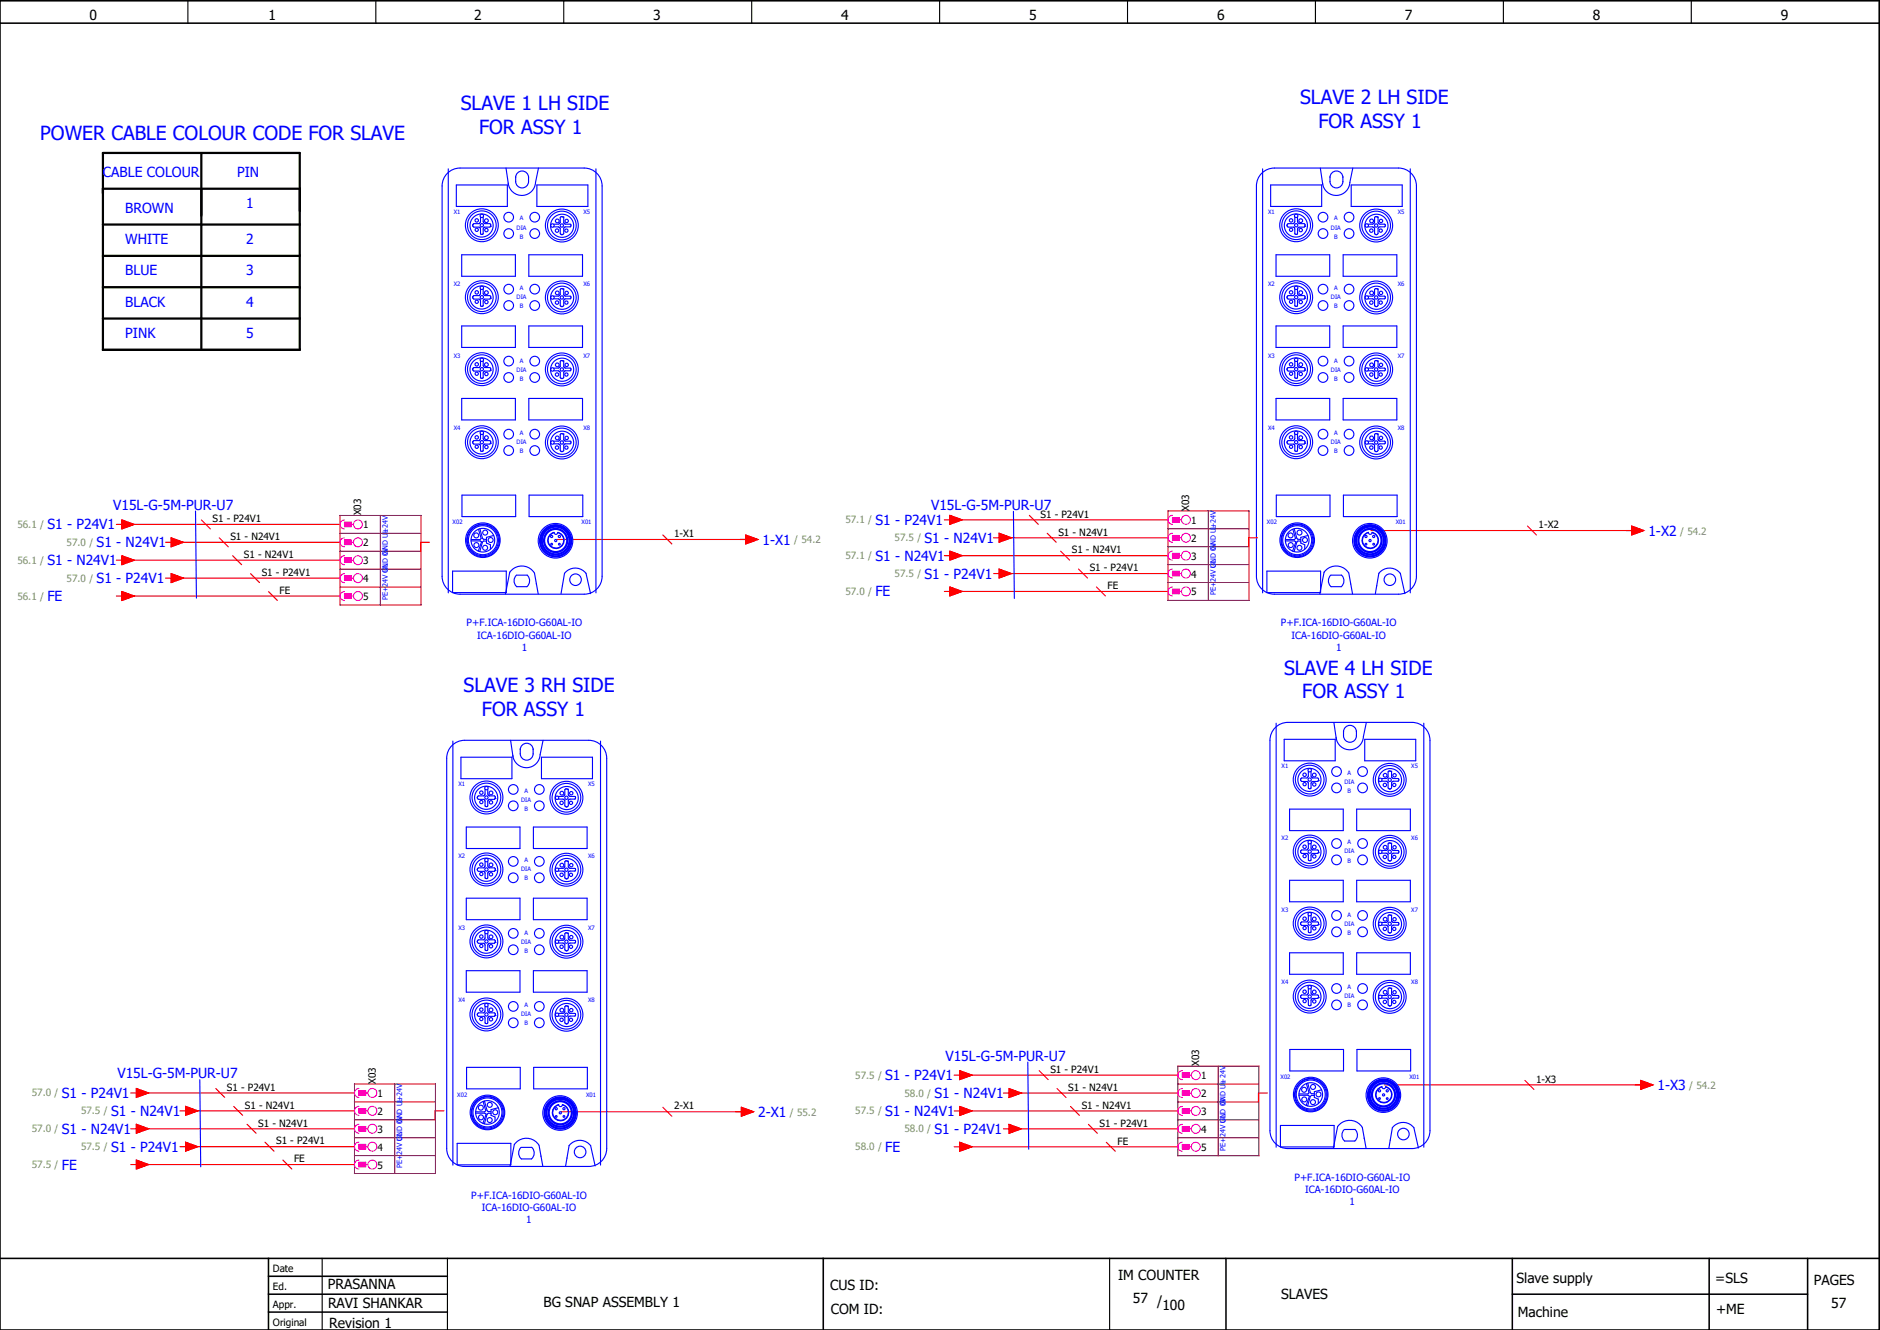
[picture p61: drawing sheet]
<svg xmlns="http://www.w3.org/2000/svg" width="420mm" height="297mm" viewBox="0 0 420 297" stroke-linecap="round" stroke-linejoin="round" font-family="sans-serif">
<defs><g id="words">
<g font-size="4.3" fill="#00f">
<text x="290.6" y="23.2">SLAVE 2 LH SIDE</text>
<text x="103" y="24.6">SLAVE 1 LH SIDE</text>
<text x="107.1" y="29.9">FOR ASSY 1</text>
<text x="294.7" y="28.5">FOR ASSY 1</text>
<text x="9" y="31.3">POWER CABLE COLOUR CODE FOR SLAVE</text>
<text x="103.6" y="154.7">SLAVE 3 RH SIDE</text>
<text x="287" y="150.7">SLAVE 4 LH SIDE</text>
<text x="291.1" y="156">FOR ASSY 1</text>
<text x="107.7" y="160">FOR ASSY 1</text>
</g>
<g font-size="3.1">
<text x="20" y="4.5">0</text>
<text x="60" y="4.5">1</text>
<text x="106" y="4.5">2</text>
<text x="146" y="4.5">3</text>
<text x="188" y="4.5">4</text>
<text x="230" y="4.5">5</text>
<text x="272" y="4.5">6</text>
<text x="314" y="4.5">7</text>
<text x="356" y="4.5">8</text>
<text x="398" y="4.5">9</text>
<text x="249.9" y="285.9">IM COUNTER</text>
<text x="338.9" y="286.7">Slave supply</text>
<text x="383.4" y="286.6">=SLS</text>
<text x="405.4" y="287.2">PAGES</text>
<text x="73.3" y="288.1">PRASANNA</text>
<text x="73.3" y="292.2">RAVI SHANKAR</text>
<text x="121.5" y="292">BG SNAP ASSEMBLY 1</text>
<text x="185.5" y="288.1">CUS ID:</text>
<text x="185.7" y="293.7">COM ID:</text>
<text x="253.2" y="291">57 /</text>
<text x="259.8" y="292.7">100</text>
<text x="286.3" y="290.3">SLAVES</text>
<text x="383.6" y="293.6">+ME</text>
<text x="409.3" y="292.2">57</text>
<text x="73.6" y="296.7">Revision 1</text>
<text x="339.2" y="294.2">Machine</text>
</g>
<g font-size="3.1" fill="#00f">
<text x="23" y="39.5">CABLE COLOUR</text>
<text x="53" y="39.5">PIN</text>
<text x="28" y="47.5">BROWN</text>
<text x="55" y="46.5">1</text>
<text x="28" y="54.5">WHITE</text>
<text x="55" y="54.5">2</text>
<text x="28" y="61.5">BLUE</text>
<text x="55" y="61.5">3</text>
<text x="28" y="68.5">BLACK</text>
<text x="55" y="68.5">4</text>
<text x="28" y="75.5">PINK</text>
<text x="55" y="75.5">5</text>
<text x="25.3" y="113.9">V15L-G-5M-PUR-U7</text>
<text x="208.1" y="114">V15L-G-5M-PUR-U7</text>
<text x="10.6" y="118.3">S1 - P24V1</text>
<text x="195.6" y="117.3">S1 - P24V1</text>
<text x="368.4" y="119.8">1-X2</text>
<text x="21.6" y="122.3">S1 - N24V1</text>
<text x="170.4" y="121.8">1-X1</text>
<text x="195.6" y="125.3">S1 - N24V1</text>
<text x="206.6" y="121.3">S1 - N24V1</text>
<text x="10.6" y="126.3">S1 - N24V1</text>
<text x="21.6" y="130.3">S1 - P24V1</text>
<text x="206.6" y="129.3">S1 - P24V1</text>
<text x="10.6" y="134.3">FE</text>
<text x="195.6" y="133.3">FE</text>
<text x="211.3" y="237">V15L-G-5M-PUR-U7</text>
<text x="13.8" y="245.3">S1 - P24V1</text>
<text x="26.2" y="241">V15L-G-5M-PUR-U7</text>
<text x="197.8" y="241.4">S1 - P24V1</text>
<text x="208.8" y="245.4">S1 - N24V1</text>
<text x="370.4" y="243.6">1-X3</text>
<text x="24.8" y="249.3">S1 - N24V1</text>
<text x="169.4" y="249.6">2-X1</text>
<text x="197.8" y="249.4">S1 - N24V1</text>
<text x="13.8" y="253.3">S1 - N24V1</text>
<text x="24.8" y="257.3">S1 - P24V1</text>
<text x="197.8" y="257.4">FE</text>
<text x="208.8" y="253.4">S1 - P24V1</text>
<text x="13.8" y="261.3">FE</text>
</g>
<g font-size="2.2" fill="#7ca552">
<text x="3.9" y="118">56.1 /</text>
<text x="188.9" y="116.9">57.1 /</text>
<text x="375.5" y="119.4">/ 54.2</text>
<text x="3.9" y="126">56.1 /</text>
<text x="14.9" y="122">57.0 /</text>
<text x="177.5" y="121.4">/ 54.2</text>
<text x="188.9" y="124.9">57.1 /</text>
<text x="199.9" y="120.9">57.5 /</text>
<text x="14.9" y="130">57.0 /</text>
<text x="199.9" y="128.9">57.5 /</text>
<text x="3.9" y="134">56.1 /</text>
<text x="188.9" y="132.9">57.0 /</text>
<text x="7.1" y="245">57.0 /</text>
<text x="191.1" y="241">57.5 /</text>
<text x="202.1" y="245">58.0 /</text>
<text x="377.5" y="243.3">/ 54.2</text>
<text x="18.1" y="249">57.5 /</text>
<text x="176.5" y="249.3">/ 55.2</text>
<text x="191.1" y="249">57.5 /</text>
<text x="7.1" y="253">57.0 /</text>
<text x="18.1" y="257">57.5 /</text>
<text x="191.1" y="257">58.0 /</text>
<text x="202.1" y="253">58.0 /</text>
<text x="7.1" y="261">57.5 /</text>
</g>
<g font-size="2.2">
<text x="47.5" y="116.7">S1 - P24V1</text>
<text x="80.7" y="115.2" transform="rotate(-90 80.7 115.2)">X03</text>
<text x="81.2" y="118.1">1</text>
<text x="232.6" y="115.7">S1 - P24V1</text>
<text x="236.6" y="119.7">S1 - N24V1</text>
<text x="265.8" y="114.2" transform="rotate(-90 265.8 114.2)">X03</text>
<text x="266.2" y="117">1</text>
<text x="343.9" y="118">1-X2</text>
<text x="51.5" y="120.7">S1 - N24V1</text>
<text x="54.5" y="124.7">S1 - N24V1</text>
<text x="81.2" y="122.1">2</text>
<text x="150.7" y="120">1-X1</text>
<text x="239.6" y="123.7">S1 - N24V1</text>
<text x="266.2" y="121">2</text>
<text x="266.2" y="125">3</text>
<text x="58.5" y="128.7">S1 - P24V1</text>
<text x="81.2" y="126.1">3</text>
<text x="81.2" y="130.1">4</text>
<text x="243.6" y="127.7">S1 - P24V1</text>
<text x="247.6" y="131.7">FE</text>
<text x="266.2" y="129">4</text>
<text x="62.5" y="132.7">FE</text>
<text x="81.2" y="134.1">5</text>
<text x="266.2" y="133">5</text>
<text x="234.8" y="239.7">S1 - P24V1</text>
<text x="268" y="238.2" transform="rotate(-90 268 238.2)">X03</text>
<text x="50.7" y="243.7">S1 - P24V1</text>
<text x="84" y="242.2" transform="rotate(-90 84 242.2)">X03</text>
<text x="84.4" y="245.1">1</text>
<text x="238.8" y="243.7">S1 - N24V1</text>
<text x="268.4" y="245.1">2</text>
<text x="268.4" y="241.1">1</text>
<text x="343.3" y="241.9">1-X3</text>
<text x="54.7" y="247.7">S1 - N24V1</text>
<text x="57.7" y="251.7">S1 - N24V1</text>
<text x="84.4" y="249.1">2</text>
<text x="150.7" y="247.9">2-X1</text>
<text x="241.8" y="247.7">S1 - N24V1</text>
<text x="245.8" y="251.7">S1 - P24V1</text>
<text x="268.4" y="249.1">3</text>
<text x="61.7" y="255.7">S1 - P24V1</text>
<text x="84.4" y="253.1">3</text>
<text x="84.4" y="257.1">4</text>
<text x="249.8" y="255.7">FE</text>
<text x="268.4" y="257.1">5</text>
<text x="268.4" y="253.1">4</text>
<text x="65.7" y="259.7">FE</text>
<text x="84.4" y="261.1">5</text>
<text x="61" y="284.2">Date</text>
<text x="61" y="288.2">Ed.</text>
<text x="61" y="292.2">Appr.</text>
<text x="61" y="296.2">Original</text>
</g>
<g font-size="2.2" fill="#00f">
<text x="104.3" y="140">P+F.ICA-16DIO-G60AL-IO</text>
<text x="106.6" y="142.7">ICA-16DIO-G60AL-IO</text>
<text x="286.3" y="140">P+F.ICA-16DIO-G60AL-IO</text>
<text x="288.6" y="142.7">ICA-16DIO-G60AL-IO</text>
<text x="116.6" y="145.4">1</text>
<text x="298.6" y="145.4">1</text>
<text x="289.3" y="263.8">P+F.ICA-16DIO-G60AL-IO</text>
<text x="105.3" y="267.8">P+F.ICA-16DIO-G60AL-IO</text>
<text x="291.7" y="266.5">ICA-16DIO-G60AL-IO</text>
<text x="301.6" y="269.2">1</text>
<text x="107.7" y="270.5">ICA-16DIO-G60AL-IO</text>
<text x="117.6" y="273.2">1</text>
</g>
<g font-size="1.6" fill="#00f">
<text x="86.6" y="119.1" transform="rotate(-90 86.6 119.1)">+24V</text>
<text x="271.7" y="118.1" transform="rotate(-90 271.7 118.1)">+24V</text>
<text x="86.6" y="123.9" transform="rotate(-90 86.6 123.9)">GND UL</text>
<text x="271.7" y="122.9" transform="rotate(-90 271.7 122.9)">GND UL</text>
<text x="86.6" y="127.9" transform="rotate(-90 86.6 127.9)">GND 0V</text>
<text x="271.7" y="126.9" transform="rotate(-90 271.7 126.9)">GND 0V</text>
<text x="86.6" y="134" transform="rotate(-90 86.6 134)">PE+24V UL</text>
<text x="271.7" y="133" transform="rotate(-90 271.7 133)">PE+24V UL</text>
<text x="273.9" y="242.1" transform="rotate(-90 273.9 242.1)">+24V</text>
<text x="89.9" y="251" transform="rotate(-90 89.9 251)">GND UL</text>
<text x="89.9" y="246.1" transform="rotate(-90 89.9 246.1)">+24V</text>
<text x="273.9" y="251" transform="rotate(-90 273.9 251)">GND 0V</text>
<text x="273.9" y="247" transform="rotate(-90 273.9 247)">GND UL</text>
<text x="89.9" y="255" transform="rotate(-90 89.9 255)">GND 0V</text>
<text x="273.9" y="257.1" transform="rotate(-90 273.9 257.1)">PE+24V UL</text>
<text x="89.9" y="261.1" transform="rotate(-90 89.9 261.1)">PE+24V UL</text>
</g>
<g font-size="1.3" fill="#00f">
<text x="101.4" y="47.7">X1</text>
<text x="130.4" y="47.7">X5</text>
<text x="283.4" y="47.7">X1</text>
<text x="312.4" y="47.7">X5</text>
<text x="115.5" y="51.3">DIA</text>
<text x="116.2" y="49.2">A</text>
<text x="116.2" y="53.3">B</text>
<text x="297.5" y="51.3">DIA</text>
<text x="298.2" y="49.2">A</text>
<text x="298.2" y="53.3">B</text>
<text x="101.4" y="63.8">X2</text>
<text x="116.2" y="64.8">A</text>
<text x="130.4" y="63.8">X6</text>
<text x="283.4" y="63.8">X2</text>
<text x="298.2" y="64.8">A</text>
<text x="312.4" y="63.8">X6</text>
<text x="115.5" y="66.8">DIA</text>
<text x="116.2" y="68.9">B</text>
<text x="297.5" y="66.8">DIA</text>
<text x="298.2" y="68.9">B</text>
<text x="101.4" y="79.9">X3</text>
<text x="115.5" y="83.1">DIA</text>
<text x="116.2" y="81">A</text>
<text x="130.4" y="79.9">X7</text>
<text x="283.4" y="79.9">X3</text>
<text x="297.5" y="83.1">DIA</text>
<text x="298.2" y="81">A</text>
<text x="312.4" y="79.9">X7</text>
<text x="116.2" y="85.1">B</text>
<text x="298.2" y="85.1">B</text>
<text x="101.4" y="96">X4</text>
<text x="130.4" y="96">X8</text>
<text x="283.4" y="96">X4</text>
<text x="312.4" y="96">X8</text>
<text x="115.5" y="99.2">DIA</text>
<text x="116.2" y="97.1">A</text>
<text x="116.2" y="101.2">B</text>
<text x="297.5" y="99.2">DIA</text>
<text x="298.2" y="97.1">A</text>
<text x="298.2" y="101.2">B</text>
<text x="101.2" y="117.2">X02</text>
<text x="130" y="117.2">X01</text>
<text x="283.2" y="117.2">X02</text>
<text x="312" y="117.2">X01</text>
<text x="286.4" y="171.6">X1</text>
<text x="301.2" y="173.1">A</text>
<text x="315.4" y="171.6">X5</text>
<text x="102.4" y="175.6">X1</text>
<text x="116.5" y="179.1">DIA</text>
<text x="117.2" y="177.1">A</text>
<text x="131.4" y="175.6">X5</text>
<text x="300.5" y="175.1">DIA</text>
<text x="301.2" y="177.2">B</text>
<text x="117.2" y="181.2">B</text>
<text x="102.4" y="191.7">X2</text>
<text x="131.4" y="191.7">X6</text>
<text x="286.4" y="187.7">X2</text>
<text x="300.5" y="190.7">DIA</text>
<text x="301.2" y="188.6">A</text>
<text x="315.4" y="187.7">X6</text>
<text x="116.5" y="194.7">DIA</text>
<text x="117.2" y="192.6">A</text>
<text x="117.2" y="196.7">B</text>
<text x="301.2" y="192.7">B</text>
<text x="286.4" y="203.8">X3</text>
<text x="315.4" y="203.8">X7</text>
<text x="102.4" y="207.8">X3</text>
<text x="117.2" y="208.9">A</text>
<text x="131.4" y="207.8">X7</text>
<text x="300.5" y="206.9">DIA</text>
<text x="301.2" y="204.9">A</text>
<text x="301.2" y="209">B</text>
<text x="116.5" y="210.9">DIA</text>
<text x="117.2" y="213">B</text>
<text x="286.4" y="219.8">X4</text>
<text x="301.2" y="221">A</text>
<text x="315.4" y="219.8">X8</text>
<text x="102.4" y="223.8">X4</text>
<text x="116.5" y="227">DIA</text>
<text x="117.2" y="225">A</text>
<text x="131.4" y="223.8">X8</text>
<text x="300.5" y="223">DIA</text>
<text x="301.2" y="225.1">B</text>
<text x="117.2" y="229.1">B</text>
<text x="102.2" y="245">X02</text>
<text x="131" y="245">X01</text>
<text x="286.2" y="241">X02</text>
<text x="315" y="241">X01</text>
</g>
</g></defs>
<path d="M42 .2v5M84 .2v5M126 .2v5M168 .2v5M210 .2v5M252 .2v5M294 .2v5M336 .2v5M378 .2v5M72 281.2v16M100 281.2v16M248 281.2v16" fill="none" stroke="#000" stroke-width=".25"/>
<g fill="none" stroke="#000" stroke-width=".35">
<path d="M0 5.2h420M0 .2h420v297h-420zM0 281.2h420M60 281.2v16M60 285.2h40M60 289.2h40M60 293.2h40M184 281.2v16M274 281.2v16M338 289.2h66M338 281.2v16M382 281.2v16"/>
<path d="M404 281.2v16"/>
</g>
<g fill="none" stroke="#f00" stroke-width=".25">
<path d="M26 117.2h1.3M27.3 116.2l2.7 1-2.7 1zM28 117.2h48M45 116.2l2 2M148.2 119.5l2 2M166.7 119.5l2.7 1-2.7 1zM211.1 116.2h1.2M212.3 115.2l2.8 1-2.8 1zM213.1 116.2h48M223.3 119.2l2.8 1-2.8 1zM230.1 115.2l2 2M234.1 119.2l2 2"/>
<path d="M306.4 118.5h59M341.4 117.5l2 2M364.7 117.5l2.7 1-2.7 1zM26 125.2h1.3M26 133.2h1.3M27.3 124.2l2.7 1-2.7 1zM27.3 132.2l2.7 1-2.7 1zM28 125.2h48M28 133.2h48M37 121.2h1.2M37 129.2h1.2M38.2 120.2l2.8 1-2.8 1z"/>
<path d="M38.2 128.2l2.8 1-2.8 1zM39 121.2h37M39 129.2h37M49 120.2l2 2M52 124.2l2 2M56 128.2l2 2M60 132.2l2 2M96 121.2h-2v2M124.4 120.5h43M211.1 124.2h1.2M211.1 132.2h1.2M212.3 123.2l2.8 1-2.8 1z"/>
<path d="M212.3 131.2l2.8 1-2.8 1zM213.1 124.2h48M213.1 132.2h48M222.1 120.2h1.2M222.1 128.2h1.2M223.3 127.2l2.8 1-2.8 1zM224.1 120.2h37M224.1 128.2h37M237.1 123.2l2 2M241.1 127.2l2 2M245.1 131.2l2 2M281.1 120.2h-2v2"/>
<path d="M214.5 239.2l2.8 1-2.8 1zM232.3 239.2l2 2M29.2 244.2h1.3M29.2 252.2h1.3M30.5 243.2l2.7 1-2.7 1zM30.5 251.2l2.7 1-2.7 1zM30.5 259.2l2.7 1-2.7 1zM31.2 244.2h48M31.2 252.2h48M40.2 248.2h1.3M40.2 256.2h1.3M41.5 247.2l2.7 1-2.7 1z"/>
<path d="M41.5 255.2l2.7 1-2.7 1zM42.2 248.2h37M42.2 256.2h37M48.2 243.2l2 2M52.2 247.2l2 2M55.2 251.2l2 2M59.2 255.2l2 2M63.2 259.2l2 2M99.2 248.2h-2v2M125.4 248.4h41M148.2 247.4l2 2M165.7 247.4l2.7 1-2.7 1z"/>
<path d="M213.3 248.2h1.2M213.3 256.2h1.2M213.3 240.2h1.2M214.5 247.2l2.8 1-2.8 1zM214.5 255.2l2.8 1-2.8 1zM215.3 248.2h48M215.3 256.2h48M215.3 240.2h48M224.3 244.2h1.2M224.3 252.2h1.2M225.5 243.2l2.8 1-2.8 1zM225.5 251.2l2.8 1-2.8 1z"/>
<path d="M226.3 244.2h37M226.3 252.2h37M236.3 243.2l2 2M239.3 247.2l2 2M243.3 251.2l2 2M247.3 255.2l2 2M283.3 244.2h-2v2M309.4 242.4h58M340.8 241.4l2 2M366.7 241.4l2.7 1-2.7 1zM29.2 260.2h1.3M31.2 260.2h48"/>
</g>
<g fill="none" stroke="#00f" stroke-width=".25">
<path d="M100 38.7a4 4 0 0 1 2.8-1.1h27.8a4 4 0 0 1 4 4v87.2a4 4 0 0 1-4 4h-27.8a4 4 0 0 1-4-4v-87.2a4 4 0 0 1 1.2-2.9zM100.2 37.7v94.8M113.1 37.6l.5 3.6M115.3 39.7a1.44 1.44 0 0 1 1.4-1.5 1.44 1.44 0 0 1 1.4 1.5M115.3 39.5v1.1M118.1 39.5v1.1M120.4 37.6l-.7 3.2a3.1 3.1 0 0 1-3 2.9 3.1 3.1 0 0 1-3.1-2.8M133.2 37.7v94.8M282 38.7a4 4 0 0 1 2.8-1.1h27.8a4 4 0 0 1 4 4v87.2a4 4 0 0 1-4 4h-27.8a4 4 0 0 1-4-4v-87.2a4 4 0 0 1 1.2-2.9zM282.2 37.7v94.8M295.1 37.6l.5 3.6M297.3 39.7a1.44 1.44 0 0 1 1.4-1.5 1.44 1.44 0 0 1 1.4 1.5"/>
<path d="M297.3 39.5v1.1M300.1 39.5v1.1M302.4 37.6l-.7 3.2a3.1 3.1 0 0 1-3 2.9 3.1 3.1 0 0 1-3.1-2.8M315.2 37.7v94.8M102 41.3h11.4v4.8h-11.4zM103.2 56.9h12v4.8h-12zM107.4 48.5v1.1l-.2 .2-1.3 .2-.2 .5 .2 .3h1.2l.2 .1 .2 1.4h.4l.1-1.1 .2-.4h1.3l.1-.2M108 48.5l.1 1.3 .3 .2h1.1l.2 .2-.1 .4M109.6 50.6h.1M115.3 40.6a1.44 1.44 0 0 0 1.4 1.4 1.44 1.44 0 0 0 1.4-1.4M118.2 56.9h12v4.8h-12zM120 41.3h11.4v4.8h-11.4z"/>
<path d="M125.8 48.5h.1M125.8 48.5l.2 .1 .1 1.2 .3 .3 1.2 .1v.4l-1.4 .2-.2 .2v1.2l-.3 .2-.5-.2-.1-1.3-.3-.2h-1M125.8 48.5l-.4-.1-.2 .2v1.1l-.2 .3-1.2 .1M284 41.3h11.4v4.8h-11.4zM285.2 56.9h12v4.8h-12zM289.4 48.5v1.1l-.2 .2-1.3 .2-.2 .5 .2 .3h1.2l.2 .1 .2 1.4h.4l.1-1.1 .2-.4h1.3l.1-.2M290 48.5l.1 1.3 .3 .2h1.1l.2 .2-.1 .4M291.6 50.6h.1M297.3 40.6a1.44 1.44 0 0 0 1.4 1.4 1.44 1.44 0 0 0 1.4-1.4M300.2 56.9h12v4.8h-12zM302 41.3h11.4v4.8h-11.4zM307.8 48.5h.1"/>
<path d="M307.8 48.5l.2 .1 .1 1.2 .3 .3 1.2 .1v.4l-1.4 .2-.2 .2v1.2l-.3 .2-.5-.2-.1-1.3-.3-.2h-1M307.8 48.5l-.4-.1-.2 .2v1.1l-.2 .3-1.2 .1M103.2 72.8h12v4.8h-12zM107.4 64.6v1l-.2 .3-1.3 .2-.2 .4 .2 .3h1.2l.2 .2 .2 1.4h.4l.1-1.1 .2-.4 1.3-.1 .1-.2M108 64.6l.1 1.3 .3 .2h1.1l.2 .1-.1 .4M109.6 66.6h.1M118.2 72.8h12v4.8h-12zM125.8 64.6h.1M125.8 64.6l-.4-.1-.2 .2v1.1l-.2 .3-1.2 .1M125.8 64.6l.2 .1 .1 1.2 .3 .3h1.2v.5l-1.4 .1-.2 .3v1.2l-.3 .2-.5-.2-.1-1.3-.3-.2h-1M285.2 72.8h12v4.8h-12zM289.4 64.6v1l-.2 .3-1.3 .2-.2 .4 .2 .3h1.2l.2 .2 .2 1.4h.4l.1-1.1 .2-.4 1.3-.1 .1-.2"/>
<path d="M290 64.6l.1 1.3 .3 .2h1.1l.2 .1-.1 .4M291.6 66.6h.1M300.2 72.8h12v4.8h-12zM307.8 64.6h.1M307.8 64.6l.2 .1 .1 1.2 .3 .3h1.2v.5l-1.4 .1-.2 .3v1.2l-.3 .2-.5-.2-.1-1.3-.3-.2h-1M307.8 64.6l-.4-.1-.2 .2v1.1l-.2 .3-1.2 .1M103.2 89h12v4.8h-12zM107.4 80.7v1l-.2 .3-1.3 .1-.2 .5 .2 .3h1.2l.2 .2 .2 1.4h.4l.1-1.2 .2-.3 1.3-.1 .1-.2M107.4 97v1l-.2 .3-1.3 .2-.2 .4 .2 .3h1.2l.2 .2 .2 1.4h.4l.1-1.1 .2-.4 1.3-.1 .1-.1M108 80.7l.1 1.3 .3 .1h1.1l.2 .2-.1 .4M108 97l.1 1.3 .3 .2h1.1l.2 .1-.1 .5M109.6 82.7h.1"/>
<path d="M109.6 99.1h.1M118.2 89h12v4.8h-12zM125.8 80.6h.1M125.8 97h.1M125.8 80.6h-.4l-.2 .2v1.1l-.2 .2-1.2 .2M125.8 80.6l.2 .2 .1 1.2 .3 .3h1.2v.5l-1.4 .1-.2 .3v1.2l-.3 .2-.5-.2-.1-1.4-.3-.1h-1M125.8 97l-.4-.1-.2 .2v1.1l-.2 .3-1.2 .1M125.8 97l.2 .1 .1 1.2 .3 .3h1.2v.5l-1.4 .1-.2 .3v1.2l-.3 .2-.5-.2-.1-1.4-.3-.1h-1M285.2 89h12v4.8h-12zM289.4 80.7v1l-.2 .3-1.3 .1-.2 .5 .2 .3h1.2l.2 .2 .2 1.4h.4l.1-1.2 .2-.3 1.3-.1 .1-.2M289.4 97v1l-.2 .3-1.3 .2-.2 .4 .2 .3h1.2l.2 .2 .2 1.4h.4l.1-1.1 .2-.4 1.3-.1 .1-.1M290 80.7l.1 1.3 .3 .1h1.1l.2 .2-.1 .4"/>
<path d="M290 97l.1 1.3 .3 .2h1.1l.2 .1-.1 .5M291.6 82.7h.1M291.6 99.1h.1M300.2 89h12v4.8h-12zM307.8 80.6h.1M307.8 97h.1M307.8 80.6l.2 .2 .1 1.2 .3 .3h1.2v.5l-1.4 .1-.2 .3v1.2l-.3 .2-.5-.2-.1-1.4-.3-.1h-1M307.8 80.6h-.4l-.2 .2v1.1l-.2 .2-1.2 .2M307.8 97l.2 .1 .1 1.2 .3 .3h1.2v.5l-1.4 .1-.2 .3v1.2l-.3 .2-.5-.2-.1-1.4-.3-.1h-1M307.8 97l-.4-.1-.2 .2v1.1l-.2 .3-1.2 .1M43.7 114.2l.2 19.4M103.3 110.6h12v4.8h-12z"/>
<path d="M107 118.3l.5 2-.2 .3h-2M107.3 118.2l.5 2.1 .2 .2h.7M110.3 119.7l-1.6 .4v1.2l.9 .4v1M118.3 110.6h12v4.8h-12zM123 119.4l.8-.5a.42 .42 0 0 0 .5 .5 .42 .42 0 0 0 .4-.5 1.84 1.84 0 0 1 1.2 2.6 1.84 1.84 0 0 1-2.7 .7 1.84 1.84 0 0 1-.2-2.8zM123.8 119a1.74 1.74 0 0 0-1 2.7 1.74 1.74 0 0 0 2.9 0 1.74 1.74 0 0 0-1-2.7M226.5 114.3l.2 19.4M285.3 110.6h12v4.8h-12zM289 118.3l.5 2-.2 .3h-2M289.3 118.2l.5 2.1 .2 .2h.7M292.3 119.7l-1.6 .4v1.2l.9 .4v1M300.3 110.6h12v4.8h-12z"/>
<path d="M305.8 118.9a1.84 1.84 0 0 0-1.1 2.9 1.84 1.84 0 0 0 3.1 0 1.84 1.84 0 0 0-1.1-2.9 .42 .42 0 0 1-.4 .5 .42 .42 0 0 1-.5-.4M305.8 119a1.74 1.74 0 0 0-1 2.7 1.74 1.74 0 0 0 2.9 0 1.74 1.74 0 0 0-1-2.7M101.2 127.6h12v4.8h-12zM105.3 120.9h2l.3 .2-.7 2.1M108.7 120.9h-.6l-.3 .2-.6 2.1M113.9 127.9a3.3 3.3 0 0 1 5.5 .1M113.9 127.9l-.9 4.8M115.4 128.5a1.74 1.74 0 0 0 .1 2.6h2.3a1.74 1.74 0 0 0 0-2.6h-2.3M119.5 128l.8 4.7M119.9 130.4l-.1 .1M125.7 130.9h.1M126.2 128.1a3 3 0 0 1 4.8 0"/>
<path d="M126.2 128.1l-.8 4.6M131 128.1l1 4.6M283.2 127.6h12v4.8h-12zM287.3 120.9h2l.3 .2-.7 2.1M290.7 120.9h-.6l-.3 .2-.6 2.1M295.9 127.9a3.3 3.3 0 0 1 5.5 .1l.9 4.7M295.9 127.9l-.9 4.8M297.4 128.5a1.74 1.74 0 0 0 .1 2.6h2.3a1.74 1.74 0 0 0 0-2.6h-2.3M301.9 130.4l-.1 .1M307.7 130.9h.1M308.2 128.1a3 3 0 0 1 4.8 0M308.2 128.1l-.8 4.6"/>
<path d="M313 128.1l1 4.6M101 166.6a4 4 0 0 1 2.8-1.2h27.8a4 4 0 0 1 4 4v87.2a4 4 0 0 1-4 4h-27.8a4 4 0 0 1-4-4v-87.2a4 4 0 0 1 1.2-2.8zM101.2 165.6v94.7M103 169.2h11.4v4.8h-11.4zM108.4 176.4v1l-.2 .3-1.3 .1-.2 .5 .2 .3h1.2l.3 .2 .1 1.4h.5v-1.2l.3-.3 1.2-.1 .1-.2M109 176.4l.1 1.3 .3 .1h1.1l.2 .2-.1 .4M110.6 178.4h.1M114.1 165.4l.6 3.7M116.3 167.5a1.44 1.44 0 0 1 1.4-1.4 1.44 1.44 0 0 1 1.5 1.4M116.3 168.4a1.44 1.44 0 0 0 1.4 1.5 1.44 1.44 0 0 0 1.5-1.5M116.3 167.3v1.2M119.2 167.3v1.2"/>
<path d="M121 169.2h11.4v4.8h-11.4zM121.4 165.4l-.7 3.2a3.1 3.1 0 0 1-3 2.9 3.1 3.1 0 0 1-3.1-2.7M126.8 176.3h.1M126.8 176.3l.2 .2 .1 1.2 .3 .3h1.2v.5l-1.4 .1-.2 .3v1.2l-.3 .2-.5-.2-.1-1.4-.3-.1h-1M126.8 176.3h-.4l-.2 .2v1.1l-.1 .2-1.3 .2M134.2 165.6v94.7M285 162.6a4 4 0 0 1 2.8-1.2h27.8a4 4 0 0 1 4 4v87.2a4 4 0 0 1-4 4h-27.8a4 4 0 0 1-4-4v-87.2a4 4 0 0 1 1.2-2.8zM285.2 161.6v94.7M287 165.2h11.4v4.8h-11.4zM292.4 172.4v1l-.2 .3-1.3 .1-.2 .5 .2 .3h1.2l.3 .2 .1 1.4h.5v-1.2l.3-.3 1.2-.1 .1-.2M293 172.4l.1 1.3 .3 .1h1.1l.2 .2-.1 .4M294.6 174.4h.1"/>
<path d="M298.1 161.4l.6 3.7M300.3 163.5a1.44 1.44 0 0 1 1.4-1.4 1.44 1.44 0 0 1 1.5 1.4M300.3 164.4a1.44 1.44 0 0 0 1.4 1.5 1.44 1.44 0 0 0 1.5-1.5M300.3 163.3v1.2M303.2 163.3v1.2M305 165.2h11.4v4.8h-11.4zM305.4 161.4l-.7 3.2a3.1 3.1 0 0 1-3 2.9 3.1 3.1 0 0 1-3.1-2.7M310.8 172.3h.1M310.8 172.3l.2 .2 .1 1.2 .3 .3h1.2v.5l-1.4 .1-.2 .3v1.2l-.3 .2-.5-.2-.1-1.4-.3-.1h-1M310.8 172.3h-.4l-.2 .2v1.1l-.1 .2-1.3 .2M318.2 161.6v94.7M104.2 184.8h12v4.8h-12z"/>
<path d="M108.4 192.5v1l-.2 .3-1.3 .1-.2 .5 .2 .3h1.2l.3 .2 .1 1.4h.5v-1.2l.3-.3 1.2-.1 .1-.2M109 192.5l.1 1.2 .3 .2h1.1l.2 .2-.1 .4M110.6 194.5h.1M119.2 184.8h12v4.8h-12zM126.8 192.4h.1M126.8 192.4h-.4l-.2 .1v1.2l-.1 .2-1.3 .1M126.8 192.4l.2 .1 .1 1.3 .3 .2 1.2 .1v.5l-1.4 .1-.2 .2v1.2l-.3 .3-.5-.3-.1-1.3-.3-.2h-1M288.2 180.8h12v4.8h-12zM288.2 196.7h12v4.8h-12zM292.4 188.5v1l-.2 .3-1.3 .1-.2 .5 .2 .3h1.2l.3 .2 .1 1.4h.5v-1.2l.3-.3 1.2-.1 .1-.2M293 188.5l.1 1.2 .3 .2h1.1l.2 .2-.1 .4M294.6 190.5h.1"/>
<path d="M303.2 180.8h12v4.8h-12zM303.2 196.7h12v4.8h-12zM310.8 188.4h.1M310.8 188.4l.2 .1 .1 1.3 .3 .2 1.2 .1v.5l-1.4 .1-.2 .2v1.2l-.3 .3-.5-.3-.1-1.3-.3-.2h-1M310.8 188.4h-.4l-.2 .1v1.2l-.1 .2-1.3 .1M104.2 200.7h12v4.8h-12zM104.2 216.9h12v4.8h-12zM108.4 208.6v1l-.2 .3-1.3 .1-.2 .5 .2 .3h1.2l.3 .2 .1 1.3h.5v-1.1l.3-.4h1.2l.1-.2M109 208.6l.1 1.2 .3 .2h1.1l.2 .2-.1 .4M110.6 210.6h.1M119.2 200.7h12v4.8h-12zM119.2 216.9h12v4.8h-12z"/>
<path d="M126.8 208.5h.1M126.8 208.5l-.4-.1-.2 .2v1.2l-.1 .2-1.3 .1M126.8 208.5l.2 .1 .1 1.3 .3 .2 1.2 .1v.5l-1.4 .1-.2 .2v1.2l-.3 .3-.5-.3-.1-1.3-.3-.2h-1M288.2 212.9h12v4.8h-12zM292.4 204.6v1l-.2 .3-1.3 .1-.2 .5 .2 .3h1.2l.3 .2 .1 1.3h.5v-1.1l.3-.4h1.2l.1-.2M293 204.6l.1 1.2 .3 .2h1.1l.2 .2-.1 .4M294.6 206.6h.1M303.2 212.9h12v4.8h-12zM310.8 204.5h.1M310.8 204.5l-.4-.1-.2 .2v1.2l-.1 .2-1.3 .1M310.8 204.5l.2 .1 .1 1.3 .3 .2 1.2 .1v.5l-1.4 .1-.2 .2v1.2l-.3 .3-.5-.3-.1-1.3-.3-.2h-1M104.3 238.5h12v4.8h-12z"/>
<path d="M108.4 224.9v1l-.2 .3-1.3 .1-.2 .5 .2 .3h1.2l.3 .2 .1 1.4h.5v-1.2l.3-.3 1.2-.1 .1-.2M109 224.9l.1 1.2 .3 .2h1.1l.2 .2-.1 .4M110.6 226.9h.1M119.3 238.5h12v4.8h-12zM126.8 224.8h.1M126.8 224.8h-.4l-.2 .1v1.2l-.1 .2-1.3 .1M126.8 224.8l.2 .1 .1 1.3 .3 .2 1.2 .1v.5l-1.4 .1-.2 .2v1.2l-.3 .3-.5-.3-.1-1.3-.3-.2h-1M229.7 237.3l.2 19.5M288.3 234.5h12v4.8h-12zM292.4 220.9v1l-.2 .3-1.3 .1-.2 .5 .2 .3h1.2l.3 .2 .1 1.4h.5v-1.2l.3-.3 1.2-.1 .1-.2M293 220.9l.1 1.2 .3 .2h1.1l.2 .2-.1 .4M294.6 222.9h.1"/>
<path d="M303.3 234.5h12v4.8h-12zM310.8 220.8h.1M310.8 220.8h-.4l-.2 .1v1.2l-.1 .2-1.3 .1M310.8 220.8l.2 .1 .1 1.3 .3 .2 1.2 .1v.5l-1.4 .1-.2 .2v1.2l-.3 .3-.5-.3-.1-1.3-.3-.2h-1M44.7 241.2l.2 19.5M102.2 255.5h12v4.8h-12zM106.3 248.7h2.1l.2 .2-.7 2.1M108 246.1l.6 2.1-.3 .2h-1.9M108.3 246l.6 2.1 .2 .3h.6M109.8 248.8l-.7-.1-.2 .3-.6 2.1M111.4 247.5l-1.6 .4-.1 1.3 .9 .4v.9M116.5 256.4a1.74 1.74 0 0 0 0 2.6h2.3a1.74 1.74 0 0 0 .1-2.6h-2.4"/>
<path d="M120.4 255.9a3.3 3.3 0 0 0-5.5-.2l-.9 4.9M120.5 255.9l.8 4.7M120.9 258.3v.1M124.9 246.8a1.84 1.84 0 0 0-1.1 2.8 1.84 1.84 0 0 0 3 0 1.84 1.84 0 0 0-1.1-2.8 .42 .42 0 0 1-.4 .5 .42 .42 0 0 1-.5-.5M124.9 246.9a1.74 1.74 0 0 0-1.1 2.7 1.74 1.74 0 0 0 2.9 0 1.74 1.74 0 0 0-1-2.7M126.7 258.7v.1M127.2 256a3 3 0 0 1 4.8 0M127.2 256l-.8 4.5M132 256l1 4.5M286.2 251.5h12v4.8h-12zM290.3 244.7h2.1l.2 .2-.7 2.1M292 242.1l.6 2.1-.3 .2h-1.9"/>
<path d="M292.3 242l.6 2.1 .2 .3h.6M293.8 244.8l-.7-.1-.2 .3-.6 2.1M295.4 243.5l-1.6 .4-.1 1.3 .9 .4v.9M298 256.6l.9-4.9a3.3 3.3 0 0 1 5.5 .2l.9 4.7M300.5 252.4a1.74 1.74 0 0 0 0 2.6M300.5 252.4h2.4a1.74 1.74 0 0 1-.1 2.6h-2.3M304.9 254.3v.1M308.9 242.8a1.84 1.84 0 0 0-1.1 2.8 1.84 1.84 0 0 0 3 0 1.84 1.84 0 0 0-1.1-2.8 .42 .42 0 0 1-.4 .5 .42 .42 0 0 1-.5-.5M308.9 242.9a1.74 1.74 0 0 0-1.1 2.7 1.74 1.74 0 0 0 2.9 0 1.74 1.74 0 0 0-1-2.7M310.7 254.7v.1M311.2 252a3 3 0 0 1 4.8 0M311.2 252l-.8 4.5"/>
<path d="M316 252l1 4.5"/>
<circle cx="106.6" cy="49.3" r=".38"/>
<circle cx="106.6" cy="51.4" r=".37"/>
<circle cx="107.6" cy="50.4" r="2.59"/>
<circle cx="107.7" cy="50.3" r="3.2"/>
<circle cx="107.7" cy="50.3" r="3.7"/>
<circle cx="107.7" cy="50.3" r=".37"/>
<circle cx="107.7" cy="48.2" r=".38"/>
<circle cx="108.7" cy="51.4" r=".38"/>
<circle cx="108.7" cy="49.3" r=".42"/>
<circle cx="113.7" cy="48.5" r="1.08"/>
<circle cx="113.7" cy="52.2" r="1.08"/>
<circle cx="119.5" cy="52.2" r="1.08"/>
<circle cx="119.5" cy="48.5" r="1.08"/>
<circle cx="123.5" cy="50.4" r=".38"/>
<circle cx="124.5" cy="51.5" r=".38"/>
<circle cx="124.6" cy="49.4" r=".42"/>
<circle cx="125.6" cy="50.4" r="3.7"/>
<circle cx="125.6" cy="50.4" r="3.2"/>
<circle cx="125.6" cy="50.4" r=".36"/>
<circle cx="125.6" cy="50.4" r="2.59"/>
<circle cx="126.6" cy="51.5" r=".36"/>
<circle cx="126.7" cy="49.4" r=".38"/>
<circle cx="288.6" cy="51.4" r=".36"/>
<circle cx="288.6" cy="49.3" r=".38"/>
<circle cx="289.6" cy="50.4" r="2.59"/>
<circle cx="289.7" cy="50.3" r="3.7"/>
<circle cx="289.7" cy="50.3" r="3.2"/>
<circle cx="289.7" cy="48.2" r=".38"/>
<circle cx="289.7" cy="50.3" r=".37"/>
<circle cx="290.7" cy="49.3" r=".42"/>
<circle cx="290.7" cy="51.4" r=".38"/>
<circle cx="295.7" cy="52.2" r="1.08"/>
<circle cx="295.7" cy="48.5" r="1.08"/>
<circle cx="301.5" cy="48.5" r="1.08"/>
<circle cx="301.5" cy="52.2" r="1.08"/>
<circle cx="305.5" cy="50.4" r=".38"/>
<circle cx="306.5" cy="51.5" r=".38"/>
<circle cx="306.6" cy="49.4" r=".42"/>
<circle cx="307.6" cy="50.4" r="3.7"/>
<circle cx="307.6" cy="50.4" r="3.2"/>
<circle cx="307.6" cy="50.4" r=".36"/>
<circle cx="307.6" cy="50.4" r="2.59"/>
<circle cx="308.6" cy="51.5" r=".37"/>
<circle cx="308.7" cy="49.4" r=".38"/>
<circle cx="106.6" cy="65.3" r=".38"/>
<circle cx="106.6" cy="67.4" r=".37"/>
<circle cx="107.6" cy="66.5" r="2.59"/>
<circle cx="107.7" cy="66.4" r="3.2"/>
<circle cx="107.7" cy="66.4" r="3.7"/>
<circle cx="107.7" cy="66.4" r=".36"/>
<circle cx="107.7" cy="64.3" r=".38"/>
<circle cx="108.7" cy="67.5" r=".38"/>
<circle cx="108.7" cy="65.4" r=".42"/>
<circle cx="113.7" cy="64.6" r="1.08"/>
<circle cx="113.7" cy="68.3" r="1.08"/>
<circle cx="119.5" cy="68.3" r="1.08"/>
<circle cx="119.5" cy="64.6" r="1.08"/>
<circle cx="123.5" cy="66.5" r=".38"/>
<circle cx="124.5" cy="67.6" r=".38"/>
<circle cx="124.6" cy="65.5" r=".42"/>
<circle cx="125.6" cy="66.5" r="3.7"/>
<circle cx="125.6" cy="66.5" r="3.2"/>
<circle cx="125.6" cy="66.5" r=".37"/>
<circle cx="125.6" cy="66.5" r="2.59"/>
<circle cx="126.6" cy="67.6" r=".36"/>
<circle cx="126.7" cy="65.5" r=".38"/>
<circle cx="288.6" cy="67.4" r=".36"/>
<circle cx="288.6" cy="65.3" r=".38"/>
<circle cx="289.6" cy="66.5" r="2.59"/>
<circle cx="289.7" cy="66.4" r="3.7"/>
<circle cx="289.7" cy="66.4" r="3.2"/>
<circle cx="289.7" cy="64.3" r=".38"/>
<circle cx="289.7" cy="66.4" r=".36"/>
<circle cx="290.7" cy="65.4" r=".42"/>
<circle cx="290.7" cy="67.5" r=".38"/>
<circle cx="295.7" cy="68.3" r="1.08"/>
<circle cx="295.7" cy="64.6" r="1.08"/>
<circle cx="301.5" cy="64.6" r="1.08"/>
<circle cx="301.5" cy="68.3" r="1.08"/>
<circle cx="305.5" cy="66.5" r=".38"/>
<circle cx="306.5" cy="67.6" r=".38"/>
<circle cx="306.6" cy="65.5" r=".42"/>
<circle cx="307.6" cy="66.5" r="3.7"/>
<circle cx="307.6" cy="66.5" r="3.2"/>
<circle cx="307.6" cy="66.5" r=".36"/>
<circle cx="307.6" cy="66.5" r="2.59"/>
<circle cx="308.6" cy="67.6" r=".37"/>
<circle cx="308.7" cy="65.5" r=".38"/>
<circle cx="106.6" cy="81.4" r=".38"/>
<circle cx="106.6" cy="97.7" r=".38"/>
<circle cx="106.6" cy="99.8" r=".37"/>
<circle cx="106.6" cy="83.5" r=".37"/>
<circle cx="107.6" cy="82.5" r="2.59"/>
<circle cx="107.6" cy="98.9" r="2.59"/>
<circle cx="107.7" cy="98.8" r="3.2"/>
<circle cx="107.7" cy="82.5" r="3.2"/>
<circle cx="107.7" cy="98.8" r="3.7"/>
<circle cx="107.7" cy="82.5" r="3.7"/>
<circle cx="107.7" cy="98.8" r=".36"/>
<circle cx="107.7" cy="82.5" r=".36"/>
<circle cx="107.7" cy="80.4" r=".38"/>
<circle cx="107.7" cy="96.7" r=".38"/>
<circle cx="108.7" cy="99.9" r=".38"/>
<circle cx="108.7" cy="81.5" r=".42"/>
<circle cx="108.7" cy="97.8" r=".42"/>
<circle cx="108.7" cy="83.6" r=".38"/>
<circle cx="113.7" cy="80.7" r="1.08"/>
<circle cx="113.7" cy="97" r="1.08"/>
<circle cx="113.7" cy="84.4" r="1.08"/>
<circle cx="119.5" cy="84.4" r="1.08"/>
<circle cx="119.5" cy="80.7" r="1.08"/>
<circle cx="119.5" cy="97" r="1.08"/>
<circle cx="123.5" cy="82.6" r=".38"/>
<circle cx="123.5" cy="98.9" r=".38"/>
<circle cx="124.5" cy="83.7" r=".38"/>
<circle cx="124.6" cy="81.5" r=".42"/>
<circle cx="124.6" cy="97.9" r=".42"/>
<circle cx="125.6" cy="98.9" r="3.7"/>
<circle cx="125.6" cy="82.5" r="3.7"/>
<circle cx="125.6" cy="98.9" r="3.2"/>
<circle cx="125.6" cy="82.5" r="3.2"/>
<circle cx="125.6" cy="82.6" r=".37"/>
<circle cx="125.6" cy="98.9" r=".37"/>
<circle cx="125.6" cy="82.6" r="2.59"/>
<circle cx="125.6" cy="98.9" r="2.59"/>
<circle cx="126.6" cy="83.7" r=".36"/>
<circle cx="126.7" cy="81.5" r=".38"/>
<circle cx="126.7" cy="97.9" r=".38"/>
<circle cx="288.6" cy="99.8" r=".37"/>
<circle cx="288.6" cy="83.5" r=".36"/>
<circle cx="288.6" cy="81.4" r=".38"/>
<circle cx="288.6" cy="97.7" r=".38"/>
<circle cx="289.6" cy="98.9" r="2.59"/>
<circle cx="289.6" cy="82.5" r="2.59"/>
<circle cx="289.7" cy="98.8" r="3.7"/>
<circle cx="289.7" cy="82.5" r="3.7"/>
<circle cx="289.7" cy="98.8" r="3.2"/>
<circle cx="289.7" cy="82.5" r="3.2"/>
<circle cx="289.7" cy="80.4" r=".38"/>
<circle cx="289.7" cy="96.7" r=".38"/>
<circle cx="289.7" cy="98.8" r=".37"/>
<circle cx="289.7" cy="82.5" r=".37"/>
<circle cx="290.7" cy="81.5" r=".42"/>
<circle cx="290.7" cy="99.9" r=".38"/>
<circle cx="290.7" cy="97.8" r=".42"/>
<circle cx="290.7" cy="83.6" r=".38"/>
<circle cx="295.7" cy="84.4" r="1.08"/>
<circle cx="295.7" cy="80.7" r="1.08"/>
<circle cx="295.7" cy="97" r="1.08"/>
<circle cx="301.5" cy="80.7" r="1.08"/>
<circle cx="301.5" cy="97" r="1.08"/>
<circle cx="301.5" cy="84.4" r="1.08"/>
<circle cx="305.5" cy="82.6" r=".38"/>
<circle cx="305.5" cy="98.9" r=".38"/>
<circle cx="306.5" cy="83.7" r=".38"/>
<circle cx="306.6" cy="81.5" r=".42"/>
<circle cx="306.6" cy="97.9" r=".42"/>
<circle cx="307.6" cy="98.9" r="3.7"/>
<circle cx="307.6" cy="82.5" r="3.7"/>
<circle cx="307.6" cy="98.9" r="3.2"/>
<circle cx="307.6" cy="82.5" r="3.2"/>
<circle cx="307.6" cy="98.9" r=".36"/>
<circle cx="307.6" cy="82.6" r=".36"/>
<circle cx="307.6" cy="82.6" r="2.59"/>
<circle cx="307.6" cy="98.9" r="2.59"/>
<circle cx="308.6" cy="83.7" r=".37"/>
<circle cx="308.7" cy="81.5" r=".38"/>
<circle cx="308.7" cy="97.9" r=".38"/>
<circle cx="106.4" cy="119.6" r=".55"/>
<circle cx="108.4" cy="119" r=".55"/>
<circle cx="113.7" cy="100.7" r="1.08"/>
<circle cx="119.5" cy="100.7" r="1.08"/>
<circle cx="123.3" cy="119.9" r=".24"/>
<circle cx="124.5" cy="100" r=".38"/>
<circle cx="125" cy="119.9" r=".24"/>
<circle cx="126.6" cy="100" r=".36"/>
<circle cx="288.4" cy="119.6" r=".55"/>
<circle cx="290.4" cy="119" r=".55"/>
<circle cx="295.7" cy="100.7" r="1.08"/>
<circle cx="301.5" cy="100.7" r="1.08"/>
<circle cx="305.3" cy="119.9" r=".24"/>
<circle cx="306.5" cy="100" r=".38"/>
<circle cx="307" cy="119.9" r=".24"/>
<circle cx="308.6" cy="100" r=".37"/>
<circle cx="106.5" cy="121.8" r=".55"/>
<circle cx="107.9" cy="120.7" r="3.9"/>
<circle cx="107.9" cy="120.7" r="3.2"/>
<circle cx="107.9" cy="120.7" r="3.5"/>
<circle cx="107.9" cy="120.7" r="2.64"/>
<circle cx="108" cy="120.7" r="3.7"/>
<circle cx="108.4" cy="122.4" r=".55"/>
<circle cx="109.7" cy="120.7" r=".55"/>
<circle cx="123.3" cy="121.6" r=".2"/>
<circle cx="124.2" cy="120.8" r="3.9"/>
<circle cx="124.2" cy="120.8" r=".24"/>
<circle cx="125" cy="121.6" r=".2"/>
<circle cx="128.6" cy="129.5" r="1.29"/>
<circle cx="288.5" cy="121.8" r=".55"/>
<circle cx="289.9" cy="120.7" r="3.9"/>
<circle cx="289.9" cy="120.7" r="3.5"/>
<circle cx="289.9" cy="120.7" r="3.2"/>
<circle cx="289.9" cy="120.7" r="2.64"/>
<circle cx="290" cy="120.7" r="3.7"/>
<circle cx="290.4" cy="122.4" r=".55"/>
<circle cx="291.7" cy="120.7" r=".55"/>
<circle cx="305.3" cy="121.6" r=".2"/>
<circle cx="306.2" cy="120.8" r="3.9"/>
<circle cx="306.2" cy="120.8" r=".24"/>
<circle cx="307" cy="121.6" r=".2"/>
<circle cx="310.6" cy="129.5" r="1.29"/>
<circle cx="107.6" cy="179.2" r=".36"/>
<circle cx="107.6" cy="177.1" r=".38"/>
<circle cx="108.7" cy="178.3" r="2.59"/>
<circle cx="108.7" cy="178.2" r="3.2"/>
<circle cx="108.7" cy="178.2" r="3.7"/>
<circle cx="108.7" cy="176.1" r=".38"/>
<circle cx="108.7" cy="178.2" r=".37"/>
<circle cx="109.7" cy="177.2" r=".42"/>
<circle cx="109.7" cy="179.3" r=".38"/>
<circle cx="114.7" cy="176.4" r="1.08"/>
<circle cx="120.5" cy="176.4" r="1.08"/>
<circle cx="124.5" cy="178.3" r=".38"/>
<circle cx="125.5" cy="179.4" r=".38"/>
<circle cx="125.6" cy="177.2" r=".42"/>
<circle cx="126.6" cy="178.3" r="3.7"/>
<circle cx="126.6" cy="178.3" r="3.2"/>
<circle cx="126.6" cy="178.3" r=".37"/>
<circle cx="126.7" cy="178.3" r="2.59"/>
<circle cx="127.6" cy="179.4" r=".36"/>
<circle cx="127.7" cy="177.2" r=".38"/>
<circle cx="291.6" cy="173.1" r=".38"/>
<circle cx="291.6" cy="175.2" r=".36"/>
<circle cx="292.7" cy="174.3" r="2.59"/>
<circle cx="292.7" cy="174.2" r="3.2"/>
<circle cx="292.7" cy="174.2" r="3.7"/>
<circle cx="292.7" cy="174.2" r=".36"/>
<circle cx="292.7" cy="172.1" r=".38"/>
<circle cx="293.7" cy="175.3" r=".38"/>
<circle cx="293.7" cy="173.2" r=".42"/>
<circle cx="298.7" cy="172.4" r="1.08"/>
<circle cx="298.7" cy="176.1" r="1.08"/>
<circle cx="304.5" cy="176.1" r="1.08"/>
<circle cx="304.5" cy="172.4" r="1.08"/>
<circle cx="308.5" cy="174.3" r=".38"/>
<circle cx="309.5" cy="175.4" r=".38"/>
<circle cx="309.6" cy="173.2" r=".42"/>
<circle cx="310.6" cy="174.3" r="3.7"/>
<circle cx="310.6" cy="174.3" r="3.2"/>
<circle cx="310.6" cy="174.3" r=".37"/>
<circle cx="310.7" cy="174.3" r="2.59"/>
<circle cx="311.6" cy="175.4" r=".36"/>
<circle cx="311.7" cy="173.2" r=".38"/>
<circle cx="107.6" cy="195.3" r=".36"/>
<circle cx="107.6" cy="193.2" r=".38"/>
<circle cx="108.7" cy="194.3" r="2.59"/>
<circle cx="108.7" cy="194.3" r="3.2"/>
<circle cx="108.7" cy="194.3" r="3.7"/>
<circle cx="108.7" cy="192.2" r=".38"/>
<circle cx="108.7" cy="194.3" r=".37"/>
<circle cx="109.7" cy="193.3" r=".42"/>
<circle cx="109.7" cy="195.4" r=".38"/>
<circle cx="114.7" cy="192.5" r="1.08"/>
<circle cx="114.7" cy="196.1" r="1.08"/>
<circle cx="114.7" cy="180.1" r="1.08"/>
<circle cx="120.5" cy="192.5" r="1.08"/>
<circle cx="120.5" cy="196.1" r="1.08"/>
<circle cx="120.5" cy="180.1" r="1.08"/>
<circle cx="124.5" cy="194.3" r=".38"/>
<circle cx="125.5" cy="195.5" r=".38"/>
<circle cx="125.6" cy="193.3" r=".42"/>
<circle cx="126.6" cy="194.3" r="3.7"/>
<circle cx="126.6" cy="194.3" r="3.2"/>
<circle cx="126.6" cy="194.3" r=".37"/>
<circle cx="126.7" cy="194.4" r="2.59"/>
<circle cx="127.6" cy="195.5" r=".37"/>
<circle cx="127.7" cy="193.3" r=".38"/>
<circle cx="291.6" cy="189.2" r=".38"/>
<circle cx="291.6" cy="191.3" r=".37"/>
<circle cx="292.7" cy="190.3" r="2.59"/>
<circle cx="292.7" cy="190.3" r="3.2"/>
<circle cx="292.7" cy="190.3" r="3.7"/>
<circle cx="292.7" cy="190.3" r=".36"/>
<circle cx="292.7" cy="188.2" r=".38"/>
<circle cx="293.7" cy="189.3" r=".42"/>
<circle cx="293.7" cy="191.4" r=".38"/>
<circle cx="298.7" cy="188.5" r="1.08"/>
<circle cx="298.7" cy="192.1" r="1.08"/>
<circle cx="304.5" cy="192.1" r="1.08"/>
<circle cx="304.5" cy="188.5" r="1.08"/>
<circle cx="308.5" cy="190.3" r=".38"/>
<circle cx="309.5" cy="191.5" r=".38"/>
<circle cx="309.6" cy="189.3" r=".42"/>
<circle cx="310.6" cy="190.3" r="3.7"/>
<circle cx="310.6" cy="190.3" r="3.2"/>
<circle cx="310.6" cy="190.3" r=".36"/>
<circle cx="310.7" cy="190.4" r="2.59"/>
<circle cx="311.6" cy="191.5" r=".36"/>
<circle cx="311.7" cy="189.3" r=".38"/>
<circle cx="107.6" cy="211.4" r=".36"/>
<circle cx="107.6" cy="209.3" r=".38"/>
<circle cx="108.7" cy="210.4" r="2.59"/>
<circle cx="108.7" cy="210.4" r="3.2"/>
<circle cx="108.7" cy="210.4" r="3.7"/>
<circle cx="108.7" cy="208.3" r=".38"/>
<circle cx="108.7" cy="210.4" r=".37"/>
<circle cx="109.7" cy="211.4" r=".38"/>
<circle cx="109.7" cy="209.3" r=".42"/>
<circle cx="114.7" cy="208.6" r="1.08"/>
<circle cx="114.7" cy="212.2" r="1.08"/>
<circle cx="120.5" cy="208.6" r="1.08"/>
<circle cx="120.5" cy="212.2" r="1.08"/>
<circle cx="124.5" cy="210.4" r=".38"/>
<circle cx="125.5" cy="211.6" r=".38"/>
<circle cx="125.6" cy="209.4" r=".42"/>
<circle cx="126.6" cy="210.4" r="3.7"/>
<circle cx="126.6" cy="210.4" r="3.2"/>
<circle cx="126.6" cy="210.4" r=".37"/>
<circle cx="126.7" cy="210.5" r="2.59"/>
<circle cx="127.6" cy="211.6" r=".36"/>
<circle cx="127.7" cy="209.4" r=".38"/>
<circle cx="291.6" cy="205.3" r=".38"/>
<circle cx="291.6" cy="207.4" r=".37"/>
<circle cx="292.7" cy="206.4" r="2.59"/>
<circle cx="292.7" cy="206.4" r="3.2"/>
<circle cx="292.7" cy="206.4" r="3.7"/>
<circle cx="292.7" cy="206.4" r=".36"/>
<circle cx="292.7" cy="204.3" r=".38"/>
<circle cx="293.7" cy="205.3" r=".42"/>
<circle cx="293.7" cy="207.4" r=".38"/>
<circle cx="298.7" cy="204.6" r="1.08"/>
<circle cx="298.7" cy="208.2" r="1.08"/>
<circle cx="304.5" cy="208.2" r="1.08"/>
<circle cx="304.5" cy="204.6" r="1.08"/>
<circle cx="308.5" cy="206.4" r=".38"/>
<circle cx="309.5" cy="207.6" r=".38"/>
<circle cx="309.6" cy="205.4" r=".42"/>
<circle cx="310.6" cy="206.4" r="3.7"/>
<circle cx="310.6" cy="206.4" r="3.2"/>
<circle cx="310.6" cy="206.4" r=".37"/>
<circle cx="310.7" cy="206.5" r="2.59"/>
<circle cx="311.6" cy="207.6" r=".36"/>
<circle cx="311.7" cy="205.4" r=".38"/>
<circle cx="107.6" cy="227.7" r=".36"/>
<circle cx="107.6" cy="225.6" r=".38"/>
<circle cx="108.7" cy="226.7" r="2.59"/>
<circle cx="108.7" cy="226.7" r="3.2"/>
<circle cx="108.7" cy="226.7" r="3.7"/>
<circle cx="108.7" cy="224.6" r=".38"/>
<circle cx="108.7" cy="226.7" r=".37"/>
<circle cx="109.7" cy="225.7" r=".42"/>
<circle cx="109.7" cy="227.8" r=".38"/>
<circle cx="114.7" cy="224.9" r="1.08"/>
<circle cx="114.7" cy="228.5" r="1.08"/>
<circle cx="120.5" cy="228.5" r="1.08"/>
<circle cx="120.5" cy="224.9" r="1.08"/>
<circle cx="124.5" cy="226.7" r=".38"/>
<circle cx="125.5" cy="227.9" r=".38"/>
<circle cx="125.6" cy="225.7" r=".42"/>
<circle cx="126.6" cy="226.7" r="3.7"/>
<circle cx="126.6" cy="226.7" r="3.2"/>
<circle cx="126.6" cy="226.7" r=".37"/>
<circle cx="126.7" cy="226.8" r="2.59"/>
<circle cx="127.6" cy="227.9" r=".36"/>
<circle cx="127.7" cy="225.7" r=".38"/>
<circle cx="291.6" cy="221.6" r=".38"/>
<circle cx="291.6" cy="223.7" r=".37"/>
<circle cx="292.7" cy="222.7" r="2.59"/>
<circle cx="292.7" cy="222.7" r="3.2"/>
<circle cx="292.7" cy="222.7" r="3.7"/>
<circle cx="292.7" cy="222.7" r=".36"/>
<circle cx="292.7" cy="220.6" r=".38"/>
<circle cx="293.7" cy="221.7" r=".42"/>
<circle cx="293.7" cy="223.8" r=".38"/>
<circle cx="298.7" cy="220.9" r="1.08"/>
<circle cx="298.7" cy="224.5" r="1.08"/>
<circle cx="304.5" cy="224.5" r="1.08"/>
<circle cx="304.5" cy="220.9" r="1.08"/>
<circle cx="308.5" cy="222.7" r=".38"/>
<circle cx="309.5" cy="223.9" r=".38"/>
<circle cx="309.6" cy="221.7" r=".42"/>
<circle cx="310.6" cy="222.7" r="3.7"/>
<circle cx="310.6" cy="222.7" r="3.2"/>
<circle cx="310.6" cy="222.7" r=".37"/>
<circle cx="310.7" cy="222.8" r="2.59"/>
<circle cx="311.6" cy="223.9" r=".36"/>
<circle cx="311.7" cy="221.7" r=".38"/>
<circle cx="107.5" cy="247.5" r=".55"/>
<circle cx="107.5" cy="249.7" r=".55"/>
<circle cx="108.9" cy="248.6" r="3.9"/>
<circle cx="108.9" cy="248.6" r="3.2"/>
<circle cx="108.9" cy="248.6" r="3.5"/>
<circle cx="108.9" cy="248.6" r="2.64"/>
<circle cx="109" cy="248.6" r="3.7"/>
<circle cx="109.4" cy="250.3" r=".55"/>
<circle cx="109.5" cy="246.9" r=".55"/>
<circle cx="110.7" cy="248.5" r=".55"/>
<circle cx="124.3" cy="249.5" r=".2"/>
<circle cx="124.3" cy="247.7" r=".24"/>
<circle cx="125.2" cy="248.7" r="3.9"/>
<circle cx="125.2" cy="248.6" r=".24"/>
<circle cx="126" cy="249.5" r=".2"/>
<circle cx="126" cy="247.7" r=".24"/>
<circle cx="129.7" cy="257.4" r="1.29"/>
<circle cx="291.5" cy="243.5" r=".55"/>
<circle cx="291.5" cy="245.7" r=".55"/>
<circle cx="292.9" cy="244.6" r="3.2"/>
<circle cx="292.9" cy="244.6" r="3.9"/>
<circle cx="292.9" cy="244.6" r="3.5"/>
<circle cx="292.9" cy="244.6" r="2.64"/>
<circle cx="293" cy="244.6" r="3.7"/>
<circle cx="293.4" cy="246.3" r=".55"/>
<circle cx="293.5" cy="242.9" r=".55"/>
<circle cx="294.7" cy="244.5" r=".55"/>
<circle cx="308.3" cy="245.5" r=".2"/>
<circle cx="308.3" cy="243.7" r=".24"/>
<circle cx="309.2" cy="244.7" r="3.9"/>
<circle cx="309.2" cy="244.6" r=".24"/>
<circle cx="310" cy="243.7" r=".24"/>
<circle cx="310" cy="245.5" r=".2"/>
<circle cx="313.7" cy="253.4" r="1.29"/>
</g>
<g fill="none" stroke="#00f" stroke-width=".5">
<circle cx="124.2" cy="120.8" r="3.5"/>
<circle cx="124.2" cy="120.8" r="2.59"/>
<circle cx="124.2" cy="120.8" r="3.1"/>
<circle cx="306.2" cy="120.8" r="3.5"/>
<circle cx="306.2" cy="120.8" r="3.1"/>
<circle cx="306.2" cy="120.8" r="2.59"/>
<circle cx="125.2" cy="248.7" r="3.5"/>
<circle cx="125.2" cy="248.6" r="3.1"/>
<circle cx="125.2" cy="248.6" r="2.59"/>
<circle cx="309.2" cy="244.7" r="3.5"/>
<circle cx="309.2" cy="244.6" r="2.59"/>
<circle cx="309.2" cy="244.6" r="3.1"/>
</g>
<g fill="none" stroke="#800000" stroke-width=".22">
<path d="M76 119.2h18M76 115.2h18.1v20h-18.1zM85 115.2v20M261.1 118.2h18M261.1 114.2h18.1v20h-18.1zM270.1 114.2v20M76 123.2h18M76 127.2h18M76 131.2h18M261.1 122.2h18M261.1 126.2h18M261.1 130.2h18"/>
<path d="M263.3 238.2h18.1v20h-18.1zM272.3 238.2v20M79.2 242.2h18.1v20h-18.1zM79.2 246.2h18M79.2 250.2h18M79.2 254.2h18M79.2 258.2h18M88.2 242.2v20M263.3 242.2h18M263.3 246.2h18M263.3 250.2h18M263.3 254.2h18"/>
</g>
<path d="M23 34.2h44v44h-44zM45 34.2v44M23 42.2h44M23 50.2h44M23 57.2h44M23 64.2h44M23 71.2h44" fill="none" stroke="#000" stroke-width=".5"/>
<g fill="none" stroke="#f0f" stroke-width=".25">
<path d="M77 116.2a1 1 0 0 0-1 1 1 1 0 0 0 1 1M77 116.7h1.5v1h-1.5zM78.5 117.2h.5M262.1 119.2a1 1 0 0 0-1 1 1 1 0 0 0 1 1M262.1 115.2a1 1 0 0 0-1 1 1 1 0 0 0 1 1M262.1 115.7h1.5v1h-1.5zM262.1 119.7h1.5v1h-1.5zM263.6 116.2h.5M77 120.2a1 1 0 0 0-1 1 1 1 0 0 0 1 1M77 124.2a1 1 0 0 0-1 1 1 1 0 0 0 1 1M77 132.2a1 1 0 0 0-1 1 1 1 0 0 0 1 1M77 128.2a1 1 0 0 0-1 1 1 1 0 0 0 1 1"/>
<path d="M77 120.7h1.5v1h-1.5zM77 124.7h1.5v1h-1.5zM77 128.7h1.5v1h-1.5zM77 132.7h1.5v1h-1.5zM78.5 121.2h.5M78.5 125.2h.5M78.5 133.2h.5M78.5 129.2h.5M262.1 123.2a1 1 0 0 0-1 1 1 1 0 0 0 1 1M262.1 131.2a1 1 0 0 0-1 1 1 1 0 0 0 1 1M262.1 127.2a1 1 0 0 0-1 1 1 1 0 0 0 1 1M262.1 123.7h1.5v1h-1.5z"/>
<path d="M262.1 127.7h1.5v1h-1.5zM262.1 131.7h1.5v1h-1.5zM263.6 120.2h.5M263.6 124.2h.5M263.6 132.2h.5M263.6 128.2h.5M264.3 239.2a1 1 0 0 0-1 1 1 1 0 0 0 1 1M264.3 239.7h1.5v1h-1.5zM80.2 247.2a1 1 0 0 0-1 1 1 1 0 0 0 1 1M80.2 251.2a1 1 0 0 0-1 1 1 1 0 0 0 1 1M80.2 259.2a1 1 0 0 0-1 1 1 1 0 0 0 1 1M80.2 243.2a1 1 0 0 0-1 1 1 1 0 0 0 1 1"/>
<path d="M80.2 255.2a1 1 0 0 0-1 1 1 1 0 0 0 1 1M80.2 243.7h1.5v1h-1.5zM80.2 255.7h1.5v1h-1.5zM80.2 251.7h1.5v1h-1.5zM80.2 247.7h1.5v1h-1.5zM80.2 259.7h1.5v1h-1.5zM81.7 244.2h.5M81.7 252.2h.5M81.7 248.2h.5M81.7 256.2h.5M264.3 243.2a1 1 0 0 0-1 1 1 1 0 0 0 1 1M264.3 247.2a1 1 0 0 0-1 1 1 1 0 0 0 1 1"/>
<path d="M264.3 255.2a1 1 0 0 0-1 1 1 1 0 0 0 1 1M264.3 251.2a1 1 0 0 0-1 1 1 1 0 0 0 1 1M264.3 243.7h1.5v1h-1.5zM264.3 247.7h1.5v1h-1.5zM264.3 251.7h1.5v1h-1.5zM264.3 255.7h1.5v1h-1.5zM265.8 244.2h.5M265.8 248.2h.5M265.8 256.2h.5M265.8 240.2h.5M265.8 252.2h.5M81.7 260.2h.5"/>
<circle cx="80" cy="117.2" r="1"/>
<circle cx="265.1" cy="116.2" r="1"/>
<circle cx="80" cy="133.2" r="1"/>
<circle cx="80" cy="125.2" r="1"/>
<circle cx="80" cy="129.2" r="1"/>
<circle cx="80" cy="121.2" r="1"/>
<circle cx="265.1" cy="124.2" r="1"/>
<circle cx="265.1" cy="132.2" r="1"/>
<circle cx="265.1" cy="128.2" r="1"/>
<circle cx="265.1" cy="120.2" r="1"/>
<circle cx="83.2" cy="256.2" r="1"/>
<circle cx="83.2" cy="248.2" r="1"/>
<circle cx="83.2" cy="244.2" r="1"/>
<circle cx="83.2" cy="252.2" r="1"/>
<circle cx="267.3" cy="256.2" r="1"/>
<circle cx="267.3" cy="248.2" r="1"/>
<circle cx="267.3" cy="240.2" r="1"/>
<circle cx="267.3" cy="244.2" r="1"/>
<circle cx="267.3" cy="252.2" r="1"/>
<circle cx="83.2" cy="260.2" r="1"/>
</g>
<g fill="#f0f" stroke="#f0f" stroke-width=".22">
<path d="M77 120.7h1.5v1h-1.5z"/>
<path d="M77 124.7h1.5v1h-1.5z"/>
<path d="M77 132.7h1.5v1h-1.5z"/>
<path d="M77 116.7h1.5v1h-1.5z"/>
<path d="M77 128.7h1.5v1h-1.5z"/>
<path d="M262.1 119.7h1.5v1h-1.5z"/>
<path d="M262.1 123.7h1.5v1h-1.5z"/>
<path d="M262.1 131.7h1.5v1h-1.5z"/>
<path d="M262.1 115.7h1.5v1h-1.5z"/>
<path d="M262.1 127.7h1.5v1h-1.5z"/>
<path d="M264.3 243.7h1.5v1h-1.5z"/>
<path d="M264.3 247.7h1.5v1h-1.5z"/>
<path d="M264.3 255.7h1.5v1h-1.5z"/>
<path d="M264.3 239.7h1.5v1h-1.5z"/>
<path d="M264.3 251.7h1.5v1h-1.5z"/>
<path d="M80.2 247.7h1.5v1h-1.5z"/>
<path d="M80.2 251.7h1.5v1h-1.5z"/>
<path d="M80.2 259.7h1.5v1h-1.5z"/>
<path d="M80.2 243.7h1.5v1h-1.5z"/>
<path d="M80.2 255.7h1.5v1h-1.5z"/>
</g>
<g fill="#f00" stroke="#f00" stroke-width=".22">
<path d="M27.3 116.2l2.7 1-2.7 1z"/>
<path d="M38.2 120.2l2.8 1-2.8 1z"/>
<path d="M27.3 124.2l2.7 1-2.7 1z"/>
<path d="M38.2 128.2l2.8 1-2.8 1z"/>
<path d="M27.3 132.2l2.7 1-2.7 1z"/>
<path d="M166.7 119.5l2.7 1-2.7 1z"/>
<path d="M364.7 117.5l2.7 1-2.7 1z"/>
<path d="M165.7 247.4l2.7 1-2.7 1z"/>
<path d="M366.7 241.4l2.7 1-2.7 1z"/>
<path d="M212.3 115.2l2.8 1-2.8 1z"/>
<path d="M223.3 119.2l2.8 1-2.8 1z"/>
<path d="M212.3 123.2l2.8 1-2.8 1z"/>
<path d="M223.3 127.2l2.8 1-2.8 1z"/>
<path d="M212.3 131.2l2.8 1-2.8 1z"/>
<path d="M214.5 239.2l2.8 1-2.8 1z"/>
<path d="M225.5 243.2l2.8 1-2.8 1z"/>
<path d="M214.5 247.2l2.8 1-2.8 1z"/>
<path d="M225.5 251.2l2.8 1-2.8 1z"/>
<path d="M214.5 255.2l2.8 1-2.8 1z"/>
<path d="M30.5 243.2l2.7 1-2.7 1z"/>
<path d="M41.5 247.2l2.7 1-2.7 1z"/>
<path d="M30.5 251.2l2.7 1-2.7 1z"/>
<path d="M41.5 255.2l2.7 1-2.7 1z"/>
<path d="M30.5 259.2l2.7 1-2.7 1z"/>
</g>
<use href="#words"/>
</svg>
